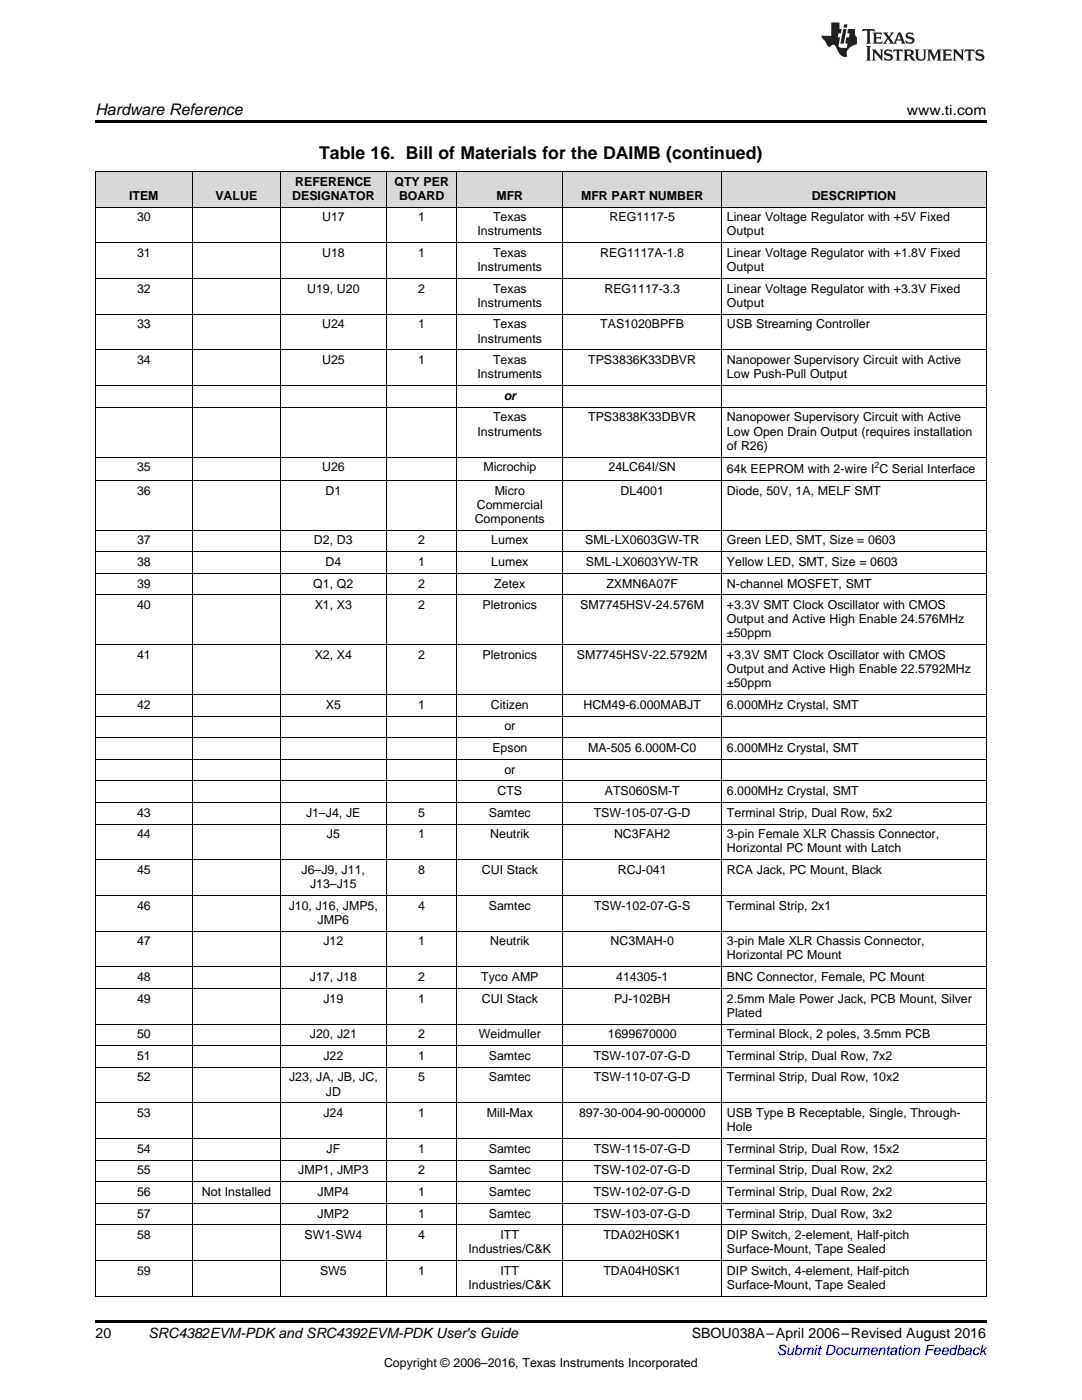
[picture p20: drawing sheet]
<svg xmlns="http://www.w3.org/2000/svg" width="216mm" height="279mm" viewBox="0 0 216 279" stroke-linecap="round" stroke-linejoin="round" font-family="sans-serif">
<defs><g id="words">
<text font-size="3.5" x="63.7" y="31.8">Table 16. Bill of Materials for the DAIMB (continued)</text>
<text font-size="3.2" x="19" y="23">Hardware Reference</text>
<g font-size="2.8">
<text x="181" y="23">www.ti.com</text>
<text x="19" y="267">20</text>
<text x="29.6" y="267.1">SRC4382EVM-PDKand SRC4392EVM-PDKUser's Guide</text>
<text x="138" y="267.1">SBOU038A–April 2006–Revised August 2016</text>
</g>
<text font-size="2.8" fill="#00f" x="155" y="270.4">Submit Documentation Feedback</text>
<g font-size="2.5">
<text x="25.8" y="39.9">ITEM</text>
<text x="43" y="39.9">VALUE</text>
<text x="58.3" y="39.9">DESIGNATOR</text>
<text x="58.9" y="37">REFERENCE</text>
<text x="78.7" y="37">QTY PER</text>
<text x="79.6" y="39.9">BOARD</text>
<text x="99.1" y="39.9">MFR</text>
<text x="116" y="39.9">MFR PART NUMBER</text>
<text x="162" y="39.9">DESCRIPTION</text>
<text x="27.3" y="44.2">30</text>
<text x="64.3" y="44.2">U17</text>
<text x="83.5" y="44.2">1</text>
<text x="95.3" y="47">Instruments</text>
<text x="98.4" y="44.2">Texas</text>
<text x="121.6" y="44.2">REG1117-5</text>
<text x="145.1" y="44.2">Linear Voltage Regulator with +5V Fixed</text>
<text x="145.1" y="47">Output</text>
<text x="27.3" y="51.3">31</text>
<text x="64.3" y="51.3">U18</text>
<text x="83.5" y="51.3">1</text>
<text x="98.4" y="51.3">Texas</text>
<text x="119.8" y="51.3">REG1117A-1.8</text>
<text x="145.1" y="51.3">Linear Voltage Regulator with +1.8V Fixed</text>
<text x="27.3" y="58.4">32</text>
<text x="61.3" y="58.4">U19, U20</text>
<text x="83.5" y="58.4">2</text>
<text x="95.3" y="54.1">Instruments</text>
<text x="98.4" y="58.4">Texas</text>
<text x="120.6" y="58.4">REG1117-3.3</text>
<text x="145.1" y="54.1">Output</text>
<text x="145.1" y="58.4">Linear Voltage Regulator with +3.3V Fixed</text>
<text x="27.3" y="65.5">33</text>
<text x="64.3" y="65.5">U24</text>
<text x="83.5" y="65.5">1</text>
<text x="95.3" y="61.2">Instruments</text>
<text x="98.4" y="65.5">Texas</text>
<text x="119.8" y="65.5">TAS1020BPFB</text>
<text x="145.1" y="61.2">Output</text>
<text x="145.1" y="65.5">USB Streaming Controller</text>
<text x="95.3" y="68.4">Instruments</text>
<text x="27.3" y="72.7">34</text>
<text x="64.3" y="72.7">U25</text>
<text x="83.5" y="72.7">1</text>
<text x="95.3" y="75.5">Instruments</text>
<text x="98.4" y="72.7">Texas</text>
<text x="117.4" y="72.7">TPS3836K33DBVR</text>
<text x="145.1" y="72.7">Nanopower Supervisory Circuit with Active</text>
<text x="145.1" y="75.5">Low Push-Pull Output</text>
<text x="100.5" y="79.8">or</text>
<text x="95.3" y="86.9">Instruments</text>
<text x="98.4" y="84.1">Texas</text>
<text x="117.4" y="84.1">TPS3838K33DBVR</text>
<text x="145.1" y="84.1">Nanopower Supervisory Circuit with Active</text>
<text x="145.1" y="86.9">Low Open Drain Output (requires installation</text>
<text x="145.1" y="89.7">of R26)</text>
<text x="27.3" y="94.1">35</text>
<text x="64.3" y="94.1">U26</text>
<text x="96.4" y="94.1">Microchip</text>
<text x="121.4" y="94.1">24LC64I/SN</text>
<text x="145.1" y="94.4">64k EEPROM with 2-wire I C Serial Interface</text>
<text x="27.3" y="98.7">36</text>
<text x="64.9" y="98.7">D1</text>
<text x="95.1" y="101.5">Commercial</text>
<text x="98.7" y="98.7">Micro</text>
<text x="123.8" y="98.7">DL4001</text>
<text x="145.1" y="98.7">Diode, 50V, 1A, MELF SMT</text>
<text x="94.7" y="104.4">Components</text>
<text x="27.3" y="108.7">37</text>
<text x="27.3" y="113">38</text>
<text x="62.7" y="108.7">D2, D3</text>
<text x="64.9" y="113">D4</text>
<text x="83.5" y="108.7">2</text>
<text x="83.5" y="113">1</text>
<text x="98" y="108.7">Lumex</text>
<text x="98" y="113">Lumex</text>
<text x="116.8" y="108.7">SML-LX0603GW-TR</text>
<text x="116.9" y="113">SML-LX0603YW-TR</text>
<text x="145.1" y="108.7">Green LED, SMT, Size = 0603</text>
<text x="145.1" y="113">Yellow LED, SMT, Size = 0603</text>
<text x="27.3" y="117.3">39</text>
<text x="62.5" y="117.3">Q1, Q2</text>
<text x="83.5" y="117.3">2</text>
<text x="98.6" y="117.3">Zetex</text>
<text x="121" y="117.3">ZXMN6A07F</text>
<text x="145.1" y="117.3">N-channel MOSFET, SMT</text>
<text x="27.3" y="121.6">40</text>
<text x="62.8" y="121.6">X1, X3</text>
<text x="83.5" y="121.6">2</text>
<text x="96.3" y="121.6">Pletronics</text>
<text x="115.8" y="121.6">SM7745HSV-24.576M</text>
<text x="145.1" y="121.6">+3.3V SMT Clock Oscillator with CMOS</text>
<text x="145.1" y="124.4">Output and Active High Enable 24.576MHz</text>
<text x="27.3" y="131.5">41</text>
<text x="62.8" y="131.5">X2, X4</text>
<text x="83.5" y="131.5">2</text>
<text x="96.3" y="131.5">Pletronics</text>
<text x="115.1" y="131.5">SM7745HSV-22.5792M</text>
<text x="145.1" y="127.2">±50ppm</text>
<text x="145.1" y="131.5">+3.3V SMT Clock Oscillator with CMOS</text>
<text x="145.1" y="134.3">Output and Active High Enable 22.5792MHz</text>
<text x="145.1" y="137.2">±50ppm</text>
<text x="27.3" y="141.5">42</text>
<text x="65" y="141.5">X5</text>
<text x="83.5" y="141.5">1</text>
<text x="98" y="141.5">Citizen</text>
<text x="116.4" y="141.5">HCM49-6.000MABJT</text>
<text x="145.1" y="141.5">6.000MHz Crystal, SMT</text>
<text x="100.6" y="145.8">or</text>
<text x="98.2" y="150.1">Epson</text>
<text x="100.6" y="154.4">or</text>
<text x="117.3" y="150.1">MA-505</text>
<text x="126.7" y="150.1">6.000M-C0</text>
<text x="145.1" y="150.1">6.000MHz Crystal, SMT</text>
<text x="99.3" y="158.7">CTS</text>
<text x="120.7" y="158.7">ATS060SM-T</text>
<text x="145.1" y="158.7">6.000MHz Crystal, SMT</text>
<text x="27.3" y="163">43</text>
<text x="27.3" y="167.3">44</text>
<text x="61.1" y="163">J1–J4, JE</text>
<text x="65.2" y="167.3">J5</text>
<text x="83.5" y="163">5</text>
<text x="83.5" y="167.3">1</text>
<text x="97.5" y="163">Samtec</text>
<text x="97.8" y="167.3">Neutrik</text>
<text x="118.5" y="163">TSW-105-07-G-D</text>
<text x="122.5" y="167.3">NC3FAH2</text>
<text x="145.1" y="163">Terminal Strip, Dual Row, 5x2</text>
<text x="145.1" y="167.3">3-pin Female XLR Chassis Connector,</text>
<text x="145.1" y="170.1">Horizontal PC Mount with Latch</text>
<text x="27.3" y="174.4">45</text>
<text x="60.2" y="174.4">J6–J9, J11,</text>
<text x="61.9" y="177.2">J13–J15</text>
<text x="83.5" y="174.4">8</text>
<text x="96.2" y="174.4">CUI Stack</text>
<text x="123.3" y="174.4">RCJ-041</text>
<text x="145.1" y="174.4">RCA Jack, PC Mount, Black</text>
<text x="27.3" y="181.5">46</text>
<text x="57.6" y="181.5">J10, J16, JMP5,</text>
<text x="63.4" y="184.4">JMP6</text>
<text x="83.5" y="181.5">4</text>
<text x="97.5" y="181.5">Samtec</text>
<text x="118.5" y="181.5">TSW-102-07-G-S</text>
<text x="145.1" y="181.5">Terminal Strip, 2x1</text>
<text x="27.3" y="188.7">47</text>
<text x="64.5" y="188.7">J12</text>
<text x="83.5" y="188.7">1</text>
<text x="97.8" y="188.7">Neutrik</text>
<text x="121.8" y="188.7">NC3MAH-0</text>
<text x="145.1" y="188.7">3-pin Male XLR Chassis Connector,</text>
<text x="145.1" y="191.5">Horizontal PC Mount</text>
<text x="27.3" y="195.8">48</text>
<text x="61.8" y="195.8">J17, J18</text>
<text x="83.5" y="195.8">2</text>
<text x="96" y="195.8">Tyco AMP</text>
<text x="122.9" y="195.8">414305-1</text>
<text x="145.1" y="195.8">BNC Connector, Female, PC Mount</text>
<text x="27.3" y="200.1">49</text>
<text x="64.5" y="200.1">J19</text>
<text x="83.5" y="200.1">1</text>
<text x="96.2" y="200.1">CUI Stack</text>
<text x="122.5" y="200.1">PJ-102BH</text>
<text x="145.1" y="200.1">2.5mm Male Power Jack, PCB Mount, Silver</text>
<text x="145.1" y="202.9">Plated</text>
<text x="27.3" y="207.2">50</text>
<text x="61.8" y="207.2">J20, J21</text>
<text x="83.5" y="207.2">2</text>
<text x="95.6" y="207.2">Weidmuller</text>
<text x="121.3" y="207.2">1699670000</text>
<text x="145.1" y="207.2">Terminal Block, 2 poles, 3.5mm PCB</text>
<text x="27.3" y="211.5">51</text>
<text x="27.3" y="215.8">52</text>
<text x="57.7" y="215.8">J23, JA, JB, JC,</text>
<text x="64.5" y="211.5">J22</text>
<text x="83.5" y="211.5">1</text>
<text x="83.5" y="215.8">5</text>
<text x="97.5" y="211.5">Samtec</text>
<text x="97.5" y="215.8">Samtec</text>
<text x="118.5" y="211.5">TSW-107-07-G-D</text>
<text x="118.5" y="215.8">TSW-110-07-G-D</text>
<text x="145.1" y="211.5">Terminal Strip, Dual Row, 7x2</text>
<text x="145.1" y="215.8">Terminal Strip, Dual Row, 10x2</text>
<text x="65" y="218.7">JD</text>
<text x="27.3" y="223">53</text>
<text x="64.5" y="223">J24</text>
<text x="83.5" y="223">1</text>
<text x="97.2" y="223">Mill-Max</text>
<text x="115.5" y="223">897-30-004-90-000000</text>
<text x="145.1" y="223">USB Type B Receptable, Single, Through-</text>
<text x="145.1" y="225.8">Hole</text>
<text x="27.3" y="230.1">54</text>
<text x="65.2" y="230.1">JF</text>
<text x="83.5" y="230.1">1</text>
<text x="97.5" y="230.1">Samtec</text>
<text x="118.5" y="230.1">TSW-115-07-G-D</text>
<text x="145.1" y="230.1">Terminal Strip, Dual Row, 15x2</text>
<text x="27.3" y="234.4">55</text>
<text x="27.3" y="238.7">56</text>
<text x="40.3" y="238.7">Not Installed</text>
<text x="59.5" y="234.4">JMP1, JMP3</text>
<text x="63.4" y="238.7">JMP4</text>
<text x="83.5" y="234.4">2</text>
<text x="83.5" y="238.7">1</text>
<text x="97.5" y="234.4">Samtec</text>
<text x="97.5" y="238.7">Samtec</text>
<text x="118.5" y="234.4">TSW-102-07-G-D</text>
<text x="118.5" y="238.7">TSW-102-07-G-D</text>
<text x="145.1" y="234.4">Terminal Strip, Dual Row, 2x2</text>
<text x="145.1" y="238.7">Terminal Strip, Dual Row, 2x2</text>
<text x="27.3" y="243">57</text>
<text x="63.4" y="243">JMP2</text>
<text x="83.5" y="243">1</text>
<text x="97.5" y="243">Samtec</text>
<text x="118.5" y="243">TSW-103-07-G-D</text>
<text x="145.1" y="243">Terminal Strip, Dual Row, 3x2</text>
<text x="27.3" y="247.3">58</text>
<text x="60.8" y="247.3">SW1-SW4</text>
<text x="83.5" y="247.3">4</text>
<text x="93.5" y="250.1">Industries/C&amp;K</text>
<text x="99.9" y="247.3">ITT</text>
<text x="120.4" y="247.3">TDA02H0SK1</text>
<text x="145.1" y="247.3">DIP Switch, 2-element, Half-pitch</text>
<text x="145.1" y="250.1">Surface-Mount, Tape Sealed</text>
<text x="27.3" y="254.4">59</text>
<text x="63.9" y="254.4">SW5</text>
<text x="83.5" y="254.4">1</text>
<text x="93.5" y="257.2">Industries/C&amp;K</text>
<text x="99.9" y="254.4">ITT</text>
<text x="120.4" y="254.4">TDA04H0SK1</text>
<text x="145.1" y="254.4">DIP Switch, 4-element, Half-pitch</text>
<text x="145.1" y="257.2">Surface-Mount, Tape Sealed</text>
<text x="76.6" y="272.7">Copyright © 2006–2016, Texas Instruments Incorporated</text>
</g>
<text font-size="1.8" x="174.5" y="93.4">2</text>
</g></defs>
<g fill="#d8d8d8">
<path d="M19 34.3h19.4v7.1h-19.4z"/>
<path d="M38.4 34.3h17.6v7.1h-17.6z"/>
<path d="M56 34.3h21.1v7.1h-21.1z"/>
<path d="M77.1 34.3h14.1v7.1h-14.1z"/>
<path d="M91.2 34.3h21.1v7.1h-21.1z"/>
<path d="M112.3 34.3h31.7v7.1h-31.7z"/>
<path d="M144 34.3h52.8v7.1h-52.8z"/>
</g>
<path d="M19 24h177.8v.6h-177.8zM19 263.5h177.8v.6h-177.8z" fill="#000"/>
<g fill="none" stroke="#000" stroke-width=".2">
<path d="M19 34.2h177.8M19.1 34.3v224.5M38.3 34.3v224.5M55.9 34.3v224.5M77.1 34.3v224.5M91.1 34.3v224.5M112.3 34.3v224.5M144 34.3v224.5M196.8 34.3v224.5M19 55.6h177.8M19 48.5h177.8M19 41.3h177.8"/>
<path d="M19 77h177.8M19 69.8h177.8M19 62.7h177.8M19 95.9h177.8M19 91.2h177.8M19 81.3h177.8M19 118.7h177.8M19 114.4h177.8M19 110.1h177.8M19 105.8h177.8M19 138.6h177.8M19 128.7h177.8"/>
<path d="M19 155.8h177.8M19 151.5h177.8M19 147.2h177.8M19 142.9h177.8M19 178.7h177.8M19 171.6h177.8M19 164.4h177.8M19 160.1h177.8M19 197.3h177.8M19 193h177.8M19 185.8h177.8M19 213h177.8"/>
<path d="M19 208.7h177.8M19 204.4h177.8M19 235.8h177.8M19 231.5h177.8M19 227.2h177.8M19 220.1h177.8M19 258.7h177.8M19 251.6h177.8M19 244.5h177.8M19 240.2h177.8"/>
</g>
<g fill="#231f20">
<path d="M172.1 5.8l-.1 .6 .5-.3h.5v.2v2.1l-.2 .3h1l-.2-.3v-2.1v-.2h.6l.4 .3-.1-.6zM174.1 6.5l.3 .4v1.5l-.3 .3h1.9l.1-.5a1.04 1.04 0 0 1-1.3 .1v-.6h.6l.4 .2v-.7l-.4 .2h-.6l.1-.6h.7l.4 .2-.1-.5zM176.1 6.5l.9 1.1-.9 1.1h.8l-.1-.2 .4-.7 .4 .7-.2 .2h1.6l-.2-.2 .1-.4h.9l.2 .4-.2 .2h.9l-.2-.3-.8-1.9h-.5l-.9 2.1-.7-1.1 .8-1h-.8l.1 .3-.3 .5-.4-.6 .2-.2zM179.4 6.9l.3 .9h-.7zM180.9 6.6a.63 .63 0 0 0-.2 .7 .63 .63 0 0 0 .6 .4l.6 .2 .1 .2a.75 .75 0 0 1-.7 .4 .75 .75 0 0 1-.6-.5l.1 .7 .2-.1a1.11 1.11 0 0 0 1.5-.5 1.13 1.13 0 0 0-1.3-.9l-.1-.3a1.04 1.04 0 0 1 1.2 .2l-.1-.6-.2 .1-.5-.1zM172.8 9.2l.3 .3v2.2l-.3 .4h1l-.2-.4v-2.2l.2-.3zM174 9.9l.2 .3v1.5l-.2 .4h.7l-.2-.4v-1.3l1.6 1.7v-1.9l.2-.3h-.7l.2 .3v.9l-1.2-1.2zM176.6 10a.62 .62 0 0 0-.2 .7 .62 .62 0 0 0 .6 .4l.6 .2 .1 .2a.76 .76 0 0 1-.7 .4 .76 .76 0 0 1-.6-.5l.1 .7 .1-.1a1.11 1.11 0 0 0 1.6-.6 1.13 1.13 0 0 0-1.3-.8l-.1-.3a1.04 1.04 0 0 1 1.2 .1l-.1-.5-.2 .1-.5-.2zM178.3 9.9l-.1 .6a.61 .61 0 0 1 .7-.3v1.5l-.2 .4h1l-.3-.4v-1.5a.63 .63 0 0 1 .8 .3l-.1-.6zM180.3 9.9l.2 .3v1.5l-.2 .4h.9l-.2-.2v-.7l.6 .2a.76 .76 0 0 0 1.1 .6l-1-.9a.58 .58 0 0 0 .6-.6 .58 .58 0 0 0-.5-.6zM181 10.2l.1-.1a.45 .45 0 0 1 .6 .1 .45 .45 0 0 1 .1 .5l-.8 .2zM182.5 9.9l.2 .2a2.17 2.17 0 0 0 .4 1.9 .99 .99 0 0 0 1.6-.7v-1.1l.2-.3h-.8l.2 .2a1.92 1.92 0 0 1-.2 1.7 .6 .6 0 0 1-.9-.5v-1.1l.2-.3zM185 9.9l.2 .3v1.5l-.2 .4h.7l-.2-.4v-1.4l.8 1.8 .8-1.8v1.4l-.2 .4h1l-.3-.4v-1.5l.3-.3h-.8l-.7 1.4-.6-1.4zM188 9.9l.2 .3v1.5l-.2 .4h1.8l.2-.6a1.04 1.04 0 0 1-1.3 .2v-.6h.6l.4 .1v-.6l-.4 .2h-.6l.1-.6h.7l.4 .2-.1-.5zM190.1 9.9l.2 .3v1.5l-.2 .4h.7l-.2-.4v-1.3l1.6 1.7v-1.9l.2-.3h-.7l.2 .3v.9l-1.1-1.2zM192.6 9.9l-.1 .6a.61 .61 0 0 1 .7-.3v1.5l-.2 .4h.9l-.2-.4v-1.5a.63 .63 0 0 1 .8 .3l-.2-.6zM194.9 10a.62 .62 0 0 0-.2 .7 .62 .62 0 0 0 .6 .4l.5 .2 .2 .2a.76 .76 0 0 1-.7 .4 .76 .76 0 0 1-.7-.5l.2 .7 .1-.1a1.11 1.11 0 0 0 1.5-.6 1.13 1.13 0 0 0-1.2-.8l-.1-.3a1.04 1.04 0 0 1 1.2 .1l-.2-.5-.2 .1-.5-.2z"/>
<path d="M165.9 4.5v2.6h-2l.1 .4 .8 .9a.91 .91 0 0 0 .9 .9 .56 .56 0 0 1 .5-.4 .56 .56 0 0 1 .5 .3l.4 .8a1.53 1.53 0 0 0 2 1.3 1.54 1.54 0 0 1 1-2.1l.9-.4-.1-1.4a1.52 1.52 0 0 1-.3-1.6h-1.4l-.2 .9h.5l-.1 .8h-.5l-.2 .9v.2l.4 .1-.1 .9a1.93 1.93 0 0 1-1.7-.3l.3-1.8h-.4l.1-.8h.5l.2-.9h-.5v-1.3zM168.3 5.8l-.6 2.9h.7l.5-2.9zM168.4 4.9l-.1 .6h.7l.1-.6z"/>
</g>
<use href="#words"/>
</svg>
